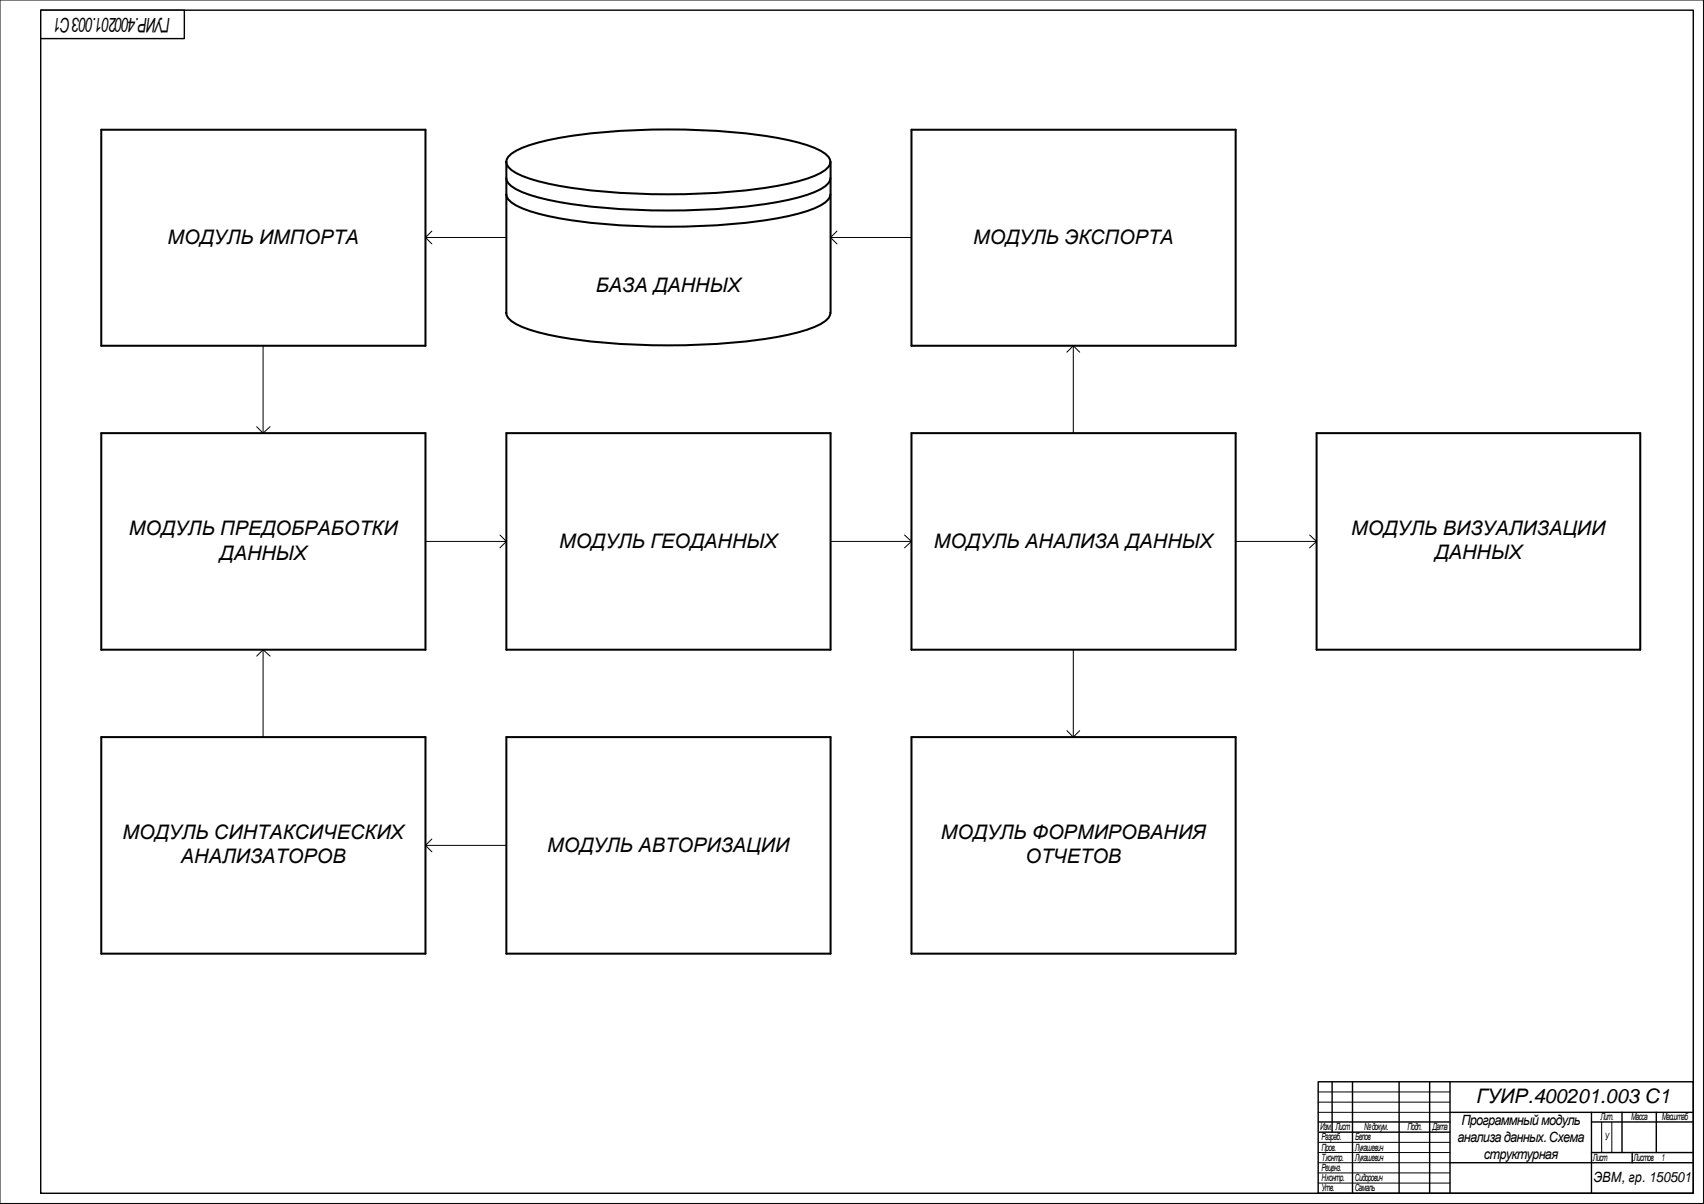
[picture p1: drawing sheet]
<svg xmlns="http://www.w3.org/2000/svg" width="841mm" height="594mm" viewBox="0 0 841 594" stroke-linecap="round" stroke-linejoin="round" font-family="sans-serif">
<defs><g id="words">
<g font-size="9.9">
<text x="84" y="9" transform="rotate(-180 84 9)">ГУИР.400201.003C1</text>
<text x="83" y="120">МОДУЛЬ ИМПОРТА</text>
<text x="481" y="120">МОДУЛЬ ЭКСПОРТА</text>
<text x="294" y="144">БАЗА ДАННЫХ</text>
<text x="64" y="264">МОДУЛЬ ПРЕДОБРАБОТКИ</text>
<text x="667" y="264">МОДУЛЬ ВИЗУАЛИЗАЦИИ</text>
<text x="276" y="270">МОДУЛЬ ГЕОДАННЫХ</text>
<text x="461" y="270">МОДУЛЬ АНАЛИЗА ДАННЫХ</text>
<text x="108" y="276">ДАННЫХ</text>
<text x="708" y="276">ДАННЫХ</text>
<text x="61" y="414">МОДУЛЬ СИНТАКСИЧЕСКИХ</text>
<text x="465" y="414">МОДУЛЬ ФОРМИРОВАНИЯ</text>
<text x="270" y="420">МОДУЛЬ АВТОРИЗАЦИИ</text>
<text x="89" y="426">АНАЛИЗАТОРОВ</text>
<text x="506" y="426">ОТЧЕТОВ</text>
<text x="729" y="544">ГУИР.400201.003 C1</text>
</g>
<g font-size="7">
<text x="722" y="555">Программныймодуль</text>
<text x="720" y="563">анализаданных.Схема</text>
<text x="733" y="572">структурная</text>
<text x="787" y="583">ЭВМ, гр. 150501</text>
</g>
<g font-size="4.9">
<text x="652" y="558">Изм.</text>
<text x="659" y="558">Лист</text>
<text x="674" y="558">№докум.</text>
<text x="695" y="558">Подп.</text>
<text x="707" y="558">Дата</text>
<text x="790" y="553">Лит.</text>
<text x="805" y="553">Масса</text>
<text x="820" y="553">Масштаб</text>
<text x="653" y="563">Разраб.</text>
<text x="669" y="563">Белов</text>
<text x="792" y="563">У</text>
<text x="653" y="568">Пров.</text>
<text x="669" y="568">Лукашевич</text>
<text x="653" y="573">Т.контр.</text>
<text x="669" y="573">Лукашевич</text>
<text x="787" y="573">Лист</text>
<text x="806" y="573">Листов</text>
<text x="820" y="573">1</text>
<text x="653" y="578">Реценз.</text>
<text x="653" y="583">Н.контр.</text>
<text x="653" y="588">Утв.</text>
<text x="669" y="588">Самаль</text>
<text x="669" y="583">Сидорович</text>
</g>
</g></defs>
<path d="M20 5h816v584h-816z" fill="none" stroke="#000" stroke-width=".7"/>
<path d="M20 5h71v14h-71z" fill-rule="evenodd" fill="#fff"/>
<g fill="none" stroke="#000" stroke-width=".7">
<path d="M20 5h71v14h-71zM651 534h185v55h-185zM658 534v25M668 534v55M691 534v55M706 534v55M716 534v55M651 554h65M651 559h65M716 549h120M786 554h50M786 549v40"/>
<path d="M801 549v20M818 549v20M716 574h120M786 569h50M806 569v5"/>
</g>
<g fill="none" stroke="#000" stroke-width=".49">
<path d="M0 0h841v594h-841zM210 117h40M213 114l-3 3 3 3M410 117h40M413 114l-3 3 3 3M130 171v43M527 174l3-3 3 3M530 171v43M127 211l3 3 3-3M210 267h40M247 264l3 3-3 3M410 267h40"/>
<path d="M447 264l3 3-3 3M610 267h40M647 264l3 3-3 3M127 324l3-3 3 3M130 321v43M530 321v43M527 361l3 3 3-3M210 417h40M213 414l-3 3 3 3M651 539h65M651 549h65M651 544h65"/>
<path d="M791 554v15M796 554v15M651 564h65M651 569h65M651 574h65M651 579h65M651 584h65"/>
</g>
<g fill="none" stroke="#000" stroke-width="1">
<path d="M50 64h160v107h-160zM250 80a9 9 0 0 0 6 6 171 171 0 0 0 58 10 289 289 0 0 0 82-7 20 20 0 0 0 14-8v-1M252 77a56 56 0 0 1 25-9 335 335 0 0 1 116 2 30 30 0 0 1 16 8l1 2v74a9 9 0 0 1-6 7 172 172 0 0 1-58 9 289 289 0 0 1-82-7 20 20 0 0 1-14-7v-76zM450 64h160v107h-160zM250 88a9 9 0 0 0 6 6 172 172 0 0 0 58 10 289 289 0 0 0 82-7 20 20 0 0 0 14-8v-1M250 96a9 9 0 0 0 6 6 171 171 0 0 0 58 10 289 289 0 0 0 82-7 20 20 0 0 0 14-8v-1M50 214h160v107h-160zM250 214h160v107h-160zM450 214h160v107h-160zM650 214h160v107h-160zM50 364h160v107h-160zM250 364h160v107h-160z"/>
<path d="M450 364h160v107h-160z"/>
</g>
<use href="#words"/>
</svg>
